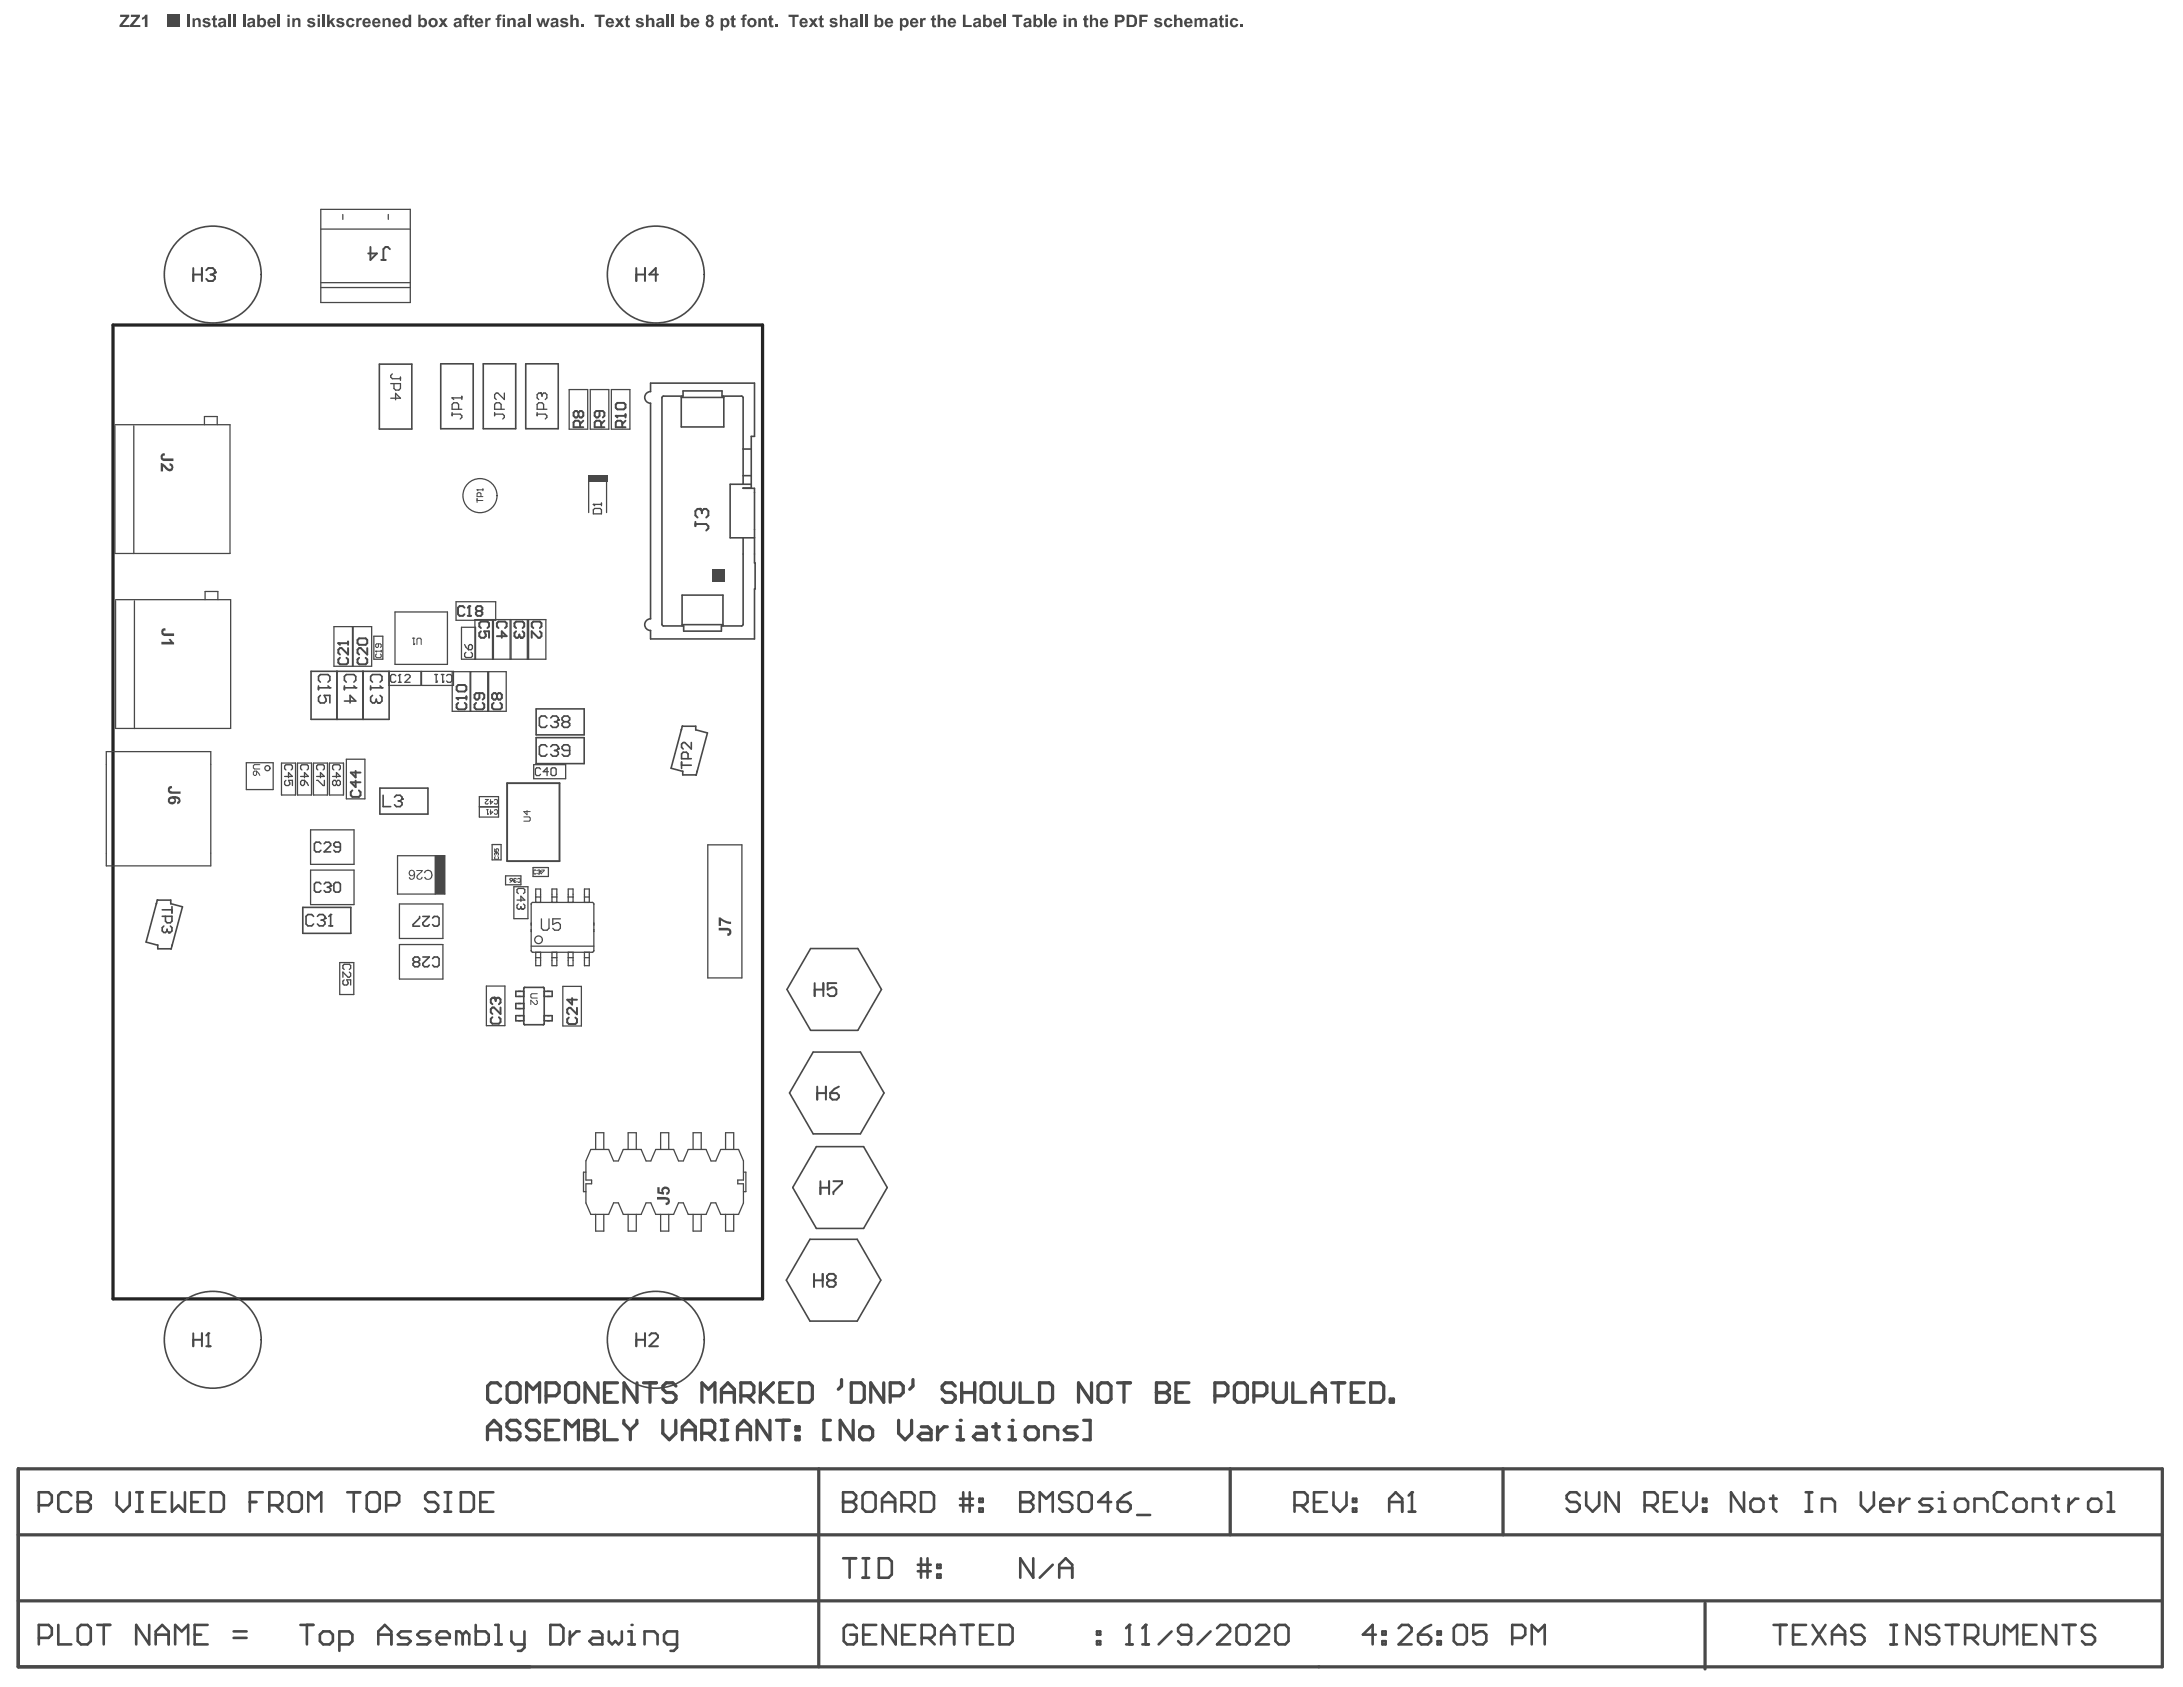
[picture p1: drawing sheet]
<svg xmlns="http://www.w3.org/2000/svg" width="279mm" height="216mm" viewBox="0 0 279 216" stroke-linecap="round" stroke-linejoin="round" font-family="sans-serif">
<path d="M14.5 41.6h83.1v124.6h-83.1z" fill="none" stroke="#242424" stroke-width=".41"/>
<g fill="none" stroke="#484848" stroke-width=".21">
<path d="M48.6 46.6h4.1v8.3h-4.1zM56.4 46.6h4.2v8.3h-4.2zM61.9 46.6h4.1v8.3h-4.1zM67.3 46.6h4.1v8.3h-4.1zM83.3 50.1v-1.1h13.3v6.8h-.4v6.6l-1.1 .1h1.5v9.5h.1l-.1 9.8h-13.3v-1.1M83.3 51.6v27.6M84.7 50.9v29M84.9 50.7h2.5v-.7h5v.7h2.5M87.2 50.9h5.4v3.7h-5.4zM87.3 50.7v.2M92.6 50.7v.2M95.1 50.9v11.1"/>
<path d="M95.1 57.5h1.1M87.3 79.9h5.2M91.4 73.2h1v1h-1zM91.4 73.2h1.1v1.1h-1.1zM95.1 68.8v11.1M95.1 60.9h1.1M96.2 62h-2.7v6.8h3.1M39.8 85.9h10v6.2h-10zM43.1 85.9v6.2M46.4 85.9v6.2M46.5 85.9v6.2M68.6 90.7h6.2v3.3h-6.2z"/>
<path d="M68.6 94.4h6.2v3.3h-6.2zM84.9 80.1h2.6v.7h4.8v-.7h2.6M87.2 93.3v.1M87.3 80.1v-3.9h5.2v3.9M87.3 92.9l-1.4 5.4 1.5 .4M87.3 92.9h.1M87.3 92.9h1.7v.5M89 93.4l1.5 .4-1.4 5.4h-1.7v-.5M89.2 98.7v.1M20 115.6v.1M20.1 115.2l-1.4 5.4 1.5 .4M20.1 115.2h1.8v.5"/>
<path d="M20.1 115.2h.1M21.9 115.7l1.5 .4-1.5 5.3M38.8 116.1h6.1v3.3h-6.1zM48.6 100.9h6.2v3.3h-6.2zM20.2 120.9v.5h1.7M21.9 121.4h.1M22 120.9v.1M67 130h-1v.6h1M67 126.5v4.5M67 126.9h-1v.6h1M67 128.4h-1v.7h1M67.2 131.1h2.3"/>
<path d="M67.2 126.4h2.3M69.7 130h1v.6h-1M69.7 126.9h1v.6h-1M69.7 126.5v4.5M103.7 121.4h6.1l3 5.2-3 5.3h-6.1l-3-5.3zM104.1 134.6h6l3 5.3-3 5.2h-6l-3-5.2zM103.7 158.6h6l3 5.2-3 5.3h-6l-3.1-5.3zM104.5 146.7h6l3.1 5.3-3.1 5.2h-6l-3-5.2z"/>
</g>
<g fill="none" stroke="#484848" stroke-width=".16">
<path d="M41.1 26.8h11.4v11.9h-11.4zM41.1 36.2h11.4M41.1 36.8h11.4M41.1 29.3h11.4M43.9 27.5v.6M49.7 27.5v.6M14.7 54.4h14.7v16.4h-14.7v-16.3M17.1 54.5v16.3M26.2 54.4v-1.1h1.6v1.1M72.8 49.9h2.4v5h-2.4zM75.5 49.9h2.4v5h-2.4zM78.2 49.9h2.4v5h-2.4z"/>
<path d="M14.8 76.7h14.7v16.5h-14.7v-16.3M17.2 76.9v16.3M26.2 76.7v-1h1.7v1M50.6 78.3h6.7v6.7h-6.7zM58.4 77h5v2.4h-5zM63 79.3v5.1M63.2 79.3v5.1M65.3 79.3v5.1M65.4 79.3v5.1M67.5 79.3v5.1M67.7 79.3v5.1M75.3 61.5v4.1"/>
<path d="M77.6 61.5v4.1M13.6 96.2h13.4v14.6h-13.4zM31.5 97.6h3.5v3.5h-3.5zM36 97.7h1.8v4h-1.8zM38.1 97.7h1.8v4h-1.8zM40.1 97.7h1.8v4h-1.8zM42.2 97.7h1.8v4h-1.8zM42.7 80.2h2.4v5.1h-2.4zM44.3 97.2h2.4v5h-2.4zM45.2 80.2h2.4v5.1h-2.4zM47.8 81.4h1.2v3h-1.2zM49.8 85.9h4.1v1.8h-4.1z"/>
<path d="M54 85.9h4v1.8h-4zM57.9 86h6.9v5h-6.9zM60.2 86v5M60.3 86v5M60.8 84.4v-5.1h9.1v5.1h-10.8v-4.1h1.8v4.1M62.4 86v5M62.5 86v5M68.3 97.9h4.1v1.8h-4.1zM39.7 106.2h5.6v4.4h-5.6zM39.7 111.4h5.6v4.4h-5.6zM50.9 109.5h6v4.9h-6zM51.1 115.7h5.6v4.4h-5.6z"/>
<path d="M55.7 109.5v4.9M61.4 102h2.4v2.6h-2.4zM61.4 103.3h2.4M63 108.1h1.1v1.9h-1.1zM64.7 112.1h2v1.1h-2zM65.8 113.5h1.8v4.1h-1.8zM68 115.7v6M68.2 115.5h7.6M68.2 111h2v1.2h-2zM68.6 115.5v-1.7h.6v1.7M68.6 114.8h.6M70.6 115.5v-1.7h.7v1.7"/>
<path d="M70.6 114.8h.7M72.7 114.8h.6M72.7 115.5v-1.7h.6v1.7M74.8 114.8h.6M74.8 115.5v-1.7h.6v1.7M76 115.7v6M43.5 123.2h1.8v4.1h-1.8zM51.1 120.9h5.6v4.4h-5.6zM62.3 126.2h2.3v5.1h-2.3zM68 121.1h8M68.2 121.9h7.6M68.6 121.9v1.7h.6v-1.7"/>
<path d="M68.6 122.6h.6M70.6 122.6h.7M70.6 121.9v1.7h.7v-1.7M72 126.2h2.4v5.1h-2.4zM72.7 122.6h.6M72.7 121.9v1.7h.6v-1.7M74.8 122.6h.6M74.8 121.9v1.7h.6v-1.7M75 150h-.3v2.5h.3M76.2 155.4v2.2h1.1v-2.2M76.2 147.1v-2.1h1.1v2.1M78.5 148.6l-.6-1.5h-2.3l-.6 1.5v2.4h.7v.5h-.7v2.5l.6 1.4h2.3l.6-1.4"/>
<path d="M78.5 153.9h.6M78.5 148.6h.6M79.1 154l.7 1.4h2.3l.6-1.4M79.1 148.6l.7-1.5h2.3l.6 1.5M80.4 155.4v2.2h1v-2.2M80.4 147.1v-2.1h1v2.1M82.7 153.9h.6M82.7 148.6h.6M83.3 154l.6 1.4h2.3l.6-1.4M83.3 148.6l.6-1.5h2.3l.6 1.5M84.6 155.4v2.2h1v-2.2M84.6 147.1v-2.1h1v2.1"/>
<path d="M86.8 153.9h.7M86.8 148.6h.7M87.5 154l.6 1.4h2.3l.6-1.4M87.5 148.6l.6-1.5h2.3l.6 1.5M88.7 155.4v2.2h1v-2.2M88.7 147.1v-2.1h1v2.1M91 153.9h.6M91 148.6h.6M91.6 148.6l.6-1.5h2.3l.7 1.5v2.4h-.8v.5h.8v2.5l-.7 1.4h-2.3l-.6-1.4M92.9 155.4v2.2h1v-2.2M92.9 147.1v-2.1h1v2.1M95.2 150h.3v2.5h-.3"/>
</g>
<path d="M2.3 188h274.5v25.3h-274.5zM2.3 196.4h274.5M104.8 188v25.3M157.5 188v8.4M192.4 188v8.4M2.3 204.9h274.4M218.2 205.2v8.4" fill="none" stroke="#484848" stroke-width=".41"/>
<path d="M64.9 100.2h6.7v10h-6.7z" fill="none" stroke="#484848" stroke-width=".24"/>
<path d="M90.6 108.1h4.4v17.1h-4.4z" fill="none" stroke="#484848" stroke-width=".17"/>
<g fill="#484848">
<path d="M55.7 109.5h1.2v4.9h-1.2z" fill-rule="evenodd"/>
<path d="M21.3 1.8h1.7v1.7h-1.7z" fill-rule="evenodd"/>
<path d="M75.3 60.9h2.4v.8h-2.4z" fill-rule="evenodd"/>
<path d="M91.1 72.9h1.6v1.6h-1.6z" fill-rule="evenodd"/>
</g>
<g fill="none" stroke="#484848" stroke-width=".33">
<path d="M223.2 191v2.5l-1.6-2.5v2.5M224 192.2l.5-.4h.8l.4 .4v.9l-.4 .4h-.8l-.5-.4zM226.5 191.8h.9M227 191.4v1.7l.4 .4M231.1 193.5h.8M231.1 191h.8M231.5 191v2.5M233.2 193.5v-1.7h1.2l.4 .4v1.3M238.2 191v1.6l.8 .9 .8-.9v-1.6M240.7 192.6h1.6v-.4l-.4-.4h-.8l-.4 .4v.9l.4 .4h.8M243.2 191.8v1.7M244.4 191.8h-.4l-.8 .8"/>
<path d="M247.3 191.8h-1.2l-.4 .4 .4 .4h.8l.4 .5-.4 .4h-1.2M248.1 193.5h.9M248.1 191.8h.5v1.7"/>
</g>
<circle cx="248.6" cy="191" r=".17" fill="#484848"/>
<path d="M250.6 191.8h.9l.4 .4v.9l-.4 .4h-.9l-.4-.4v-.9zM252.7 193.5v-1.7h1.3l.4 .4v1.3M256.9 191.4l-.4-.4h-.9l-.4 .4v1.7l.4 .4h.9l.4-.4M257.7 192.2l.4-.4h.9l.4 .4v.9l-.4 .4h-.9l-.4-.4zM260.2 193.5v-1.7h1.2l.5 .4v1.3M262.7 191.8h.8M263.1 191.4v1.7l.4 .4M264.8 191.8v1.7M266 191.8h-.4l-.8 .8M267.3 192.2l.4-.4h.8l.4 .4v.9l-.4 .4h-.8l-.4-.4zM269.8 193.5h.8M269.8 191h.4v2.5" fill="none" stroke="#484848" stroke-width=".33"/>
<g fill="none" stroke="#484848" stroke-width=".17">
<path d="M50 49.1h1.3v.6l-.3 .2h-.4l-.2-.2v-.6M50 51h1.3l-.7-.7v.9M50.2 47.8l-.2 .3v.2l.2 .2h1.1M51.3 48.3v.4M63.3 52.8v.4M63.3 53h1l.3 .2v.2l-.3 .2M64.1 52.4v-.6l-.2-.3h-.4l-.2 .3v.6h1.3M64.6 50.3v.8l-.9-.8h-.2l-.2 .2v.4l.2 .2M36.4 99.4h1l-.5-.5v.6M36.6 98.5l-.2-.1v-.4l.2-.1h.7l.1 .1v.4l-.1 .1M36.6 99.9l-.2 .1v.4l.2 .1h.3l.2-.1-.2-.5h.5v.6M40.5 99.4h1l-.5-.5v.6"/>
<path d="M40.5 99.9h.2l.7 .6h.1v-.6M40.7 98.5l-.2-.1v-.4l.2-.1h.7l.1 .1v.4l-.1 .1M59.5 82.5l.1 .3 .4 .4M59.6 83.5l-.1 .2v.3l.1 .2h.7l.2-.2v-.3l-.2-.2M60.1 82.5h.2l.2 .2v.3l-.2 .2h-.3v-.5zM44.1 124.1l-.2-.2v-.3l.2-.2h.6l.2 .2v.3l-.2 .2M44.1 125.4l-.2 .2v.3l.2 .2h.3l.1-.2-.1-.5h.5v.7M44.7 124.4l.2 .2v.3l-.2 .2h-.2l-.6-.7v.7"/>
</g>
<g fill="none" stroke="#484848" stroke-width=".13">
<path d="M61.1 62.7h.1M61.1 63.8v.5M61.1 64.1h.7M61.1 62.7l.1 .1M61.1 62.7h.7M61.6 63.6v-.4l-.2-.1h-.2l-.1 .1v.4h.7M61.8 62.6v.2M63.3 108.6v.4h.3l-.1-.2 .1-.2 .2 .1-.1 .3M63.4 109.6l-.1 .1 .1 .3h.3l.1-.1-.1-.3M63.5 109.1h.1M63.5 109.1l-.2 .1 .1 .3M63.5 109.1l.1 .1"/>
<path d="M63.6 109.2v-.1l.2 .1-.1 .3M63.6 109.2v.1M67 104.5h.7l.2 .2v.3l-.2 .1h-.7M67.5 103.7v.6l-.5-.4h.9"/>
</g>
<path d="M20.8 117.3h1.2v.6l-.2 .2h-.4l-.2-.2v-.6M20.8 116.4h1.2M21 118.5l-.2 .2v.4l.2 .2h.2l.2-.2M21.4 119.1l.2 .2M21.4 118.9v.2M21.6 119.3h.1M21.8 118.5l.2 .2v.4l-.2 .2h-.2M22 116v.9" fill="none" stroke="#484848" stroke-width=".21"/>
<g fill="none" stroke="#484848" stroke-width=".25">
<path d="M74 52.8l-.2-.2h-.2l-.2 .2v.4l.2 .2h.2l.2-.2M74 52.8l.2-.2h.2l.3 .2v.4l-.3 .2h-.2l-.2-.2M74 52.8v.4M74.2 54.7v-.6l-.2-.3h-.4l-.2 .3v.6h1.3M74.7 53.8l-.5 .5M76.7 52.6v.6l-.2 .2h-.2l-.2-.2v-.4l.2-.2h.8l.3 .2v.4l-.3 .2M76.9 54.7v-.6l-.2-.3h-.4l-.2 .3v.6h1.3M77.4 53.8l-.5 .5M43.3 82.3h.1M43.3 82.3h1.3M43.3 82.3l.2 .2M43.5 84.2l-.2 .2v.4l.2 .2h.8l.3-.2v-.4l-.3-.2"/>
<path d="M44.6 82.9v.9l-.9-.9h-.2l-.2 .2v.5l.2 .2M44.6 82.1v.4M63.2 90l-.2 .2v.4l.2 .2h.8l.2-.2v-.4l-.2-.2M63.6 81.4h1.2l-.6-.6v.8M63.6 88.9v.4M63.6 88.9l.2-.2h.2l.2 .2v.4l-.2 .2h-.2l-.2-.2M63.6 88.9l-.2-.2h-.2l-.2 .2v.4l.2 .2h.2l.2-.2M63.8 80.4l-.2-.2v-.4l.2-.3h.8l.2 .3v.4l-.2 .2M63 130.2l-.2 .2v.4l.2 .2h.9l.2-.2v-.4l-.2-.2M63.2 127.7h.1M63.2 127.7h-.2l-.2 .2v.4l.2 .2M63.2 127.7l.2 .2"/>
<path d="M63.4 127.9l.2-.2h.3l.2 .2v.4l-.2 .2M63.4 127.9v.2M64.1 128.9v.9l-.9-.9h-.2l-.2 .2v.5l.2 .2M72.8 130.2l-.2 .2v.4l.2 .3h.8l.2-.3v-.4l-.2-.2M73.2 127.7v.9l-.6-.7h1.2M73.8 129v.8l-.8-.8h-.2l-.2 .2v.4l.2 .2"/>
</g>
<g fill="#484848">
<path d="M20.7 58.1l.4-.1v.3a.21 .21 0 0 0-.3 .2 .22 .22 0 0 0 .4 .2h1v.3h-1a.53 .53 0 0 1-.6-.3 .53 .53 0 0 1 .1-.6z"/>
<path d="M20.6 59.3h.3l.3 .3a.72 .72 0 0 0 .7 .4v-.2l-.2-.2v-.3a.53 .53 0 0 1 .4 .8 .53 .53 0 0 1-.9-.1l-.3-.3v.6h-.3z"/>
</g>
<g fill="none" stroke="#484848" stroke-width=".17">
<path d="M75.9 64.6h.1M75.9 65.2l.2-.1h.7l.2 .1v.6h-1.1zM75.9 64.6h1.1M75.9 64.6l.2 .1M77 64.4v.3M38.5 99.4h1l-.5-.5v.6M38.6 98.5l-.1-.1v-.4l.1-.1h.7l.2 .1v.4l-.2 .1M39 99.9l.3 .3 .2 .3M42.6 99.4h1l-.5-.5v.6M42.7 98.5l-.1-.1v-.4l.1-.1h.7l.2 .1v.4l-.2 .1M69.2 98.4l-.2-.1h-.3l-.2 .1v.7l.2 .2h.3l.2-.2M70.2 98.8h-.7l.5-.5v1"/>
<path d="M70.5 98.4l.2-.1h.3l.2 .1v.7l-.2 .2h-.3l-.2-.2zM38.5 100l.1-.1h.4v.5l-.2 .1h-.2l-.1-.1zM43.1 100l-.2-.1h-.2l-.1 .1v.4l.1 .1h.2l.2-.1M43.1 100l.1-.1h.2l.2 .1v.4l-.2 .1h-.2l-.1-.1M43.1 100v.4M66.2 115.2h1l-.5-.5v.7M66.3 114.4l-.1-.2v-.3l.1-.2h.7l.2 .2v.3l-.2 .2M66.3 115.7l-.1 .2v.3l.1 .2h.2l.2-.2M66.7 116v.2M66.7 116.2l.1 .2M66.8 116.4h.1M67 115.7l.2 .2v.3l-.2 .2h-.2"/>
</g>
<g fill="none" stroke="#484848" stroke-width=".13">
<path d="M32.6 98.7h.2v.4l-.1 .1-.3-.1v-.3zM32.8 98.7l.5 .5M33.3 97.9h-.7l-.2 .1v.3l.2 .1h.7M62.1 102.3h.4l-.4 .4 .1 .2 .3-.1M62.3 103.6h.2M62.4 104.2h.1M62.4 103.6v.6M62.5 104.1l-.1 .1M62.8 102.3v.6l.3-.3h-.4M62.8 103.6v.6l.3-.3h-.4M63.3 102.4l.1-.1 .3 .1v.4l-.1 .1-.3-.1M63.3 103.7l.1-.1 .3 .1v.4l-.1 .1-.3-.1"/>
<path d="M65.3 112.5l.2-.1 .1 .3h-.3zM65.6 112.7l-.3 .2M65.8 112.8h.1M65.8 112.8v.1l.3-.1M65.8 112.7v.1M65.8 112.7h.1M66.1 112.5l-.3-.1v.1v.2M66.3 112.5v-.1l.3 .1v.3l-.1 .1-.2-.1M68.6 111.4v-.1l-.3 .1v.4h.1h.2M68.8 111.4l.3-.1v.2M69 111.6h.1M69.1 111.6v.1v.1h-.3"/>
<path d="M69.1 111.5h.1M69.1 111.5v.1M69.3 111.3h.3l-.3 .5"/>
</g>
<path d="M177.8 193.5v-1.7l.8-.8 .9 .8v1.7M177.8 192.2h1.7M180.3 193.5h.8M180.7 191v2.5" fill="none" stroke="#484848" stroke-width=".33"/>
<circle cx="180.7" cy="191" r=".17" fill="#484848"/>
<path d="M180.7 191l-.4 .4" fill="none" stroke="#484848" stroke-width=".33"/>
<g fill="#484848">
<path d="M21.6 100.7l.4-.1v.3a.22 .22 0 0 0-.3 .2 .22 .22 0 0 0 .3 .2h1.1v.3h-1a.54 .54 0 0 1-.6-.3 .54 .54 0 0 1 .1-.6z"/>
<path d="M20.7 80.6l.1-.2h.4v.3a.21 .21 0 0 0-.3 .2 .21 .21 0 0 0 .3 .2h1.1v.3h-1.1a.53 .53 0 0 1-.5-.2 .53 .53 0 0 1 0-.6z"/>
<path d="M20.7 82.1h1.1l-.2-.3h.3l.2 .3 .2 .1v.3h-1.6z"/>
<path d="M21.6 102l.5-.1h.4a.53 .53 0 0 1 .6 .4 .53 .53 0 0 1-.4 .6v-.3a.23 .23 0 0 0 .1-.3 .23 .23 0 0 0-.3-.1h-.1a.49 .49 0 0 1-.3 .7 .49 .49 0 0 1-.6-.4zM21.8 102.3a.27 .27 0 0 0 .1 .4 .27 .27 0 0 0 .4-.2 .29 .29 0 0 0-.2-.3 .29 .29 0 0 0-.3 .1z"/>
</g>
<path d="M48.1 83.3h.1M48.1 83.3h.7M48.1 83.3l.1 .2M48.2 83.7l-.1 .1v.2l.1 .2h.5l.1-.2v-.2l-.1-.1M48.4 82.4v.4l-.1 .1-.2-.1v-.3l.1-.1h.5l.1 .1v.3l-.1 .1M48.8 83.2v.3M68.6 128l.2 .1v.3l-.2 .2h-.1l-.6-.6v.6M68.8 127.2h-.7l-.2 .1v.3l.2 .1h.7" fill="none" stroke="#484848" stroke-width=".13"/>
<g fill="none" stroke="#484848" stroke-width=".21">
<path d="M44.1 88h1.4M44.1 87.8v.5M44.1 89.7h1.4l-.7-.7v1M44.3 87.3l-.2-.2v-.5l.2-.3h1l.2 .3v.5l-.2 .2M45.3 87.8l.2 .2M45.5 88h.1M47.4 87.8v.5M47.4 88h1.5M47.7 87.3l-.3-.2v-.5l.3-.3h.9l.3 .3v.5l-.3 .2M47.7 89l-.3 .2v.5l.3 .3h.2l.3-.3M48.2 89.7l.2 .3M48.2 89.5v.2"/>
<path d="M48.4 90h.1M48.6 89l.3 .2v.5l-.3 .3h-.2M48.6 87.8l.3 .2M48.9 88h.1"/>
</g>
<g fill="none" stroke="#484848" stroke-width=".25">
<path d="M45.5 99.9v.8l-.6-.6h1.2M45.5 98.7v.8l-.6-.6h1.2M45.8 81.9l.2-.2h.8l.2 .2v.4l-.2 .2h-.8l-.2-.2zM46 84.2l-.2 .2v.4l.2 .2h.8l.2-.2v-.4l-.2-.2M47 82.9v.9l-.8-.9h-.2l-.2 .2v.5l.2 .2M58.4 89.3h.1M58.4 87.9l.2-.2h.9l.2 .2v.4l-.2 .2h-.9l-.2-.2zM58.4 89.3h1.3M58.4 89.3l.2 .2M58.6 90l-.2 .2v.4l.2 .2h.9l.2-.2v-.4l-.2-.2M59.7 89.1v.4M60.9 90l-.2 .2v.4l.2 .2h.9l.2-.2v-.4l-.2-.2"/>
<path d="M61.4 88.7v.6l-.3 .2h-.2l-.2-.2v-.4l.2-.2h.9l.2 .2v.4l-.2 .2M61.6 80.4l-.3-.2v-.4l.3-.3h.8l.2 .3v.4l-.2 .2M61.6 80.8l-.3 .2v.4l.3 .2h.4l.2-.2v-.2l-.2-.4h.6v.8M68.3 80.4l-.2-.2v-.4l.2-.3h.8l.2 .3v.4l-.2 .2M69.1 80.8l.2 .2v.4l-.2 .2h-.2l-.8-.8v.8M45.1 101.2l-.2 .2v.4l.2 .2h.8l.2-.2v-.4l-.2-.2"/>
</g>
<g fill="none" stroke="#484848" stroke-width=".17">
<path d="M57.9 50.9h.1M57.9 52.8v.4M57.9 53h1l.2 .2v.2l-.2 .2M57.9 50.9l.2 .2M57.9 50.9h1.2M58.7 52.4v-.6l-.2-.3h-.4l-.2 .3v.6h1.2M59.1 50.7v.4M68.7 53h1.1l.2 .2v.2l-.2 .2M68.7 52.8v.4M69.2 50.3h.1M69.2 50.3h-.2l-.3 .2v.4l.3 .2M69.2 50.3l.2 .2"/>
<path d="M69.4 50.5l.2-.2h.2l.2 .2v.4l-.2 .2M69.4 50.5v.2M69.6 52.4v-.6l-.2-.3h-.4l-.3 .3v.6h1.3"/>
</g>
<g fill="#484848">
<path d="M84.1 153.2h1a.52 .52 0 0 1 .7 .5 .52 .52 0 0 1-.6 .5v-.3a.23 .23 0 0 0 .3-.2 .23 .23 0 0 0-.4-.2h-1z"/>
<path d="M84.1 151.9h.3v.6l.3 .1a.54 .54 0 0 1 .3-.7 .54 .54 0 0 1 .7 .4 .54 .54 0 0 1-.4 .6v-.3a.25 .25 0 0 0 .1-.4 .25 .25 0 0 0-.4 0l-.1 .1 .1 .3v.3l-.9-.2z"/>
</g>
<path d="M87.2 97.5v.8M87.2 97.9h1.3M88.1 97.1v-.6l-.2-.2h-.5l-.2 .2v.6h1.3M88.5 95v.9l-.9-.9h-.2l-.2 .2v.4l.2 .3" fill="none" stroke="#484848" stroke-width=".21"/>
<g fill="none" stroke="#484848" stroke-width=".25">
<path d="M24.7 34.3v1.7M24.7 35.1h1.1M25.8 34.3v1.7M26.4 34.6l.3-.3h.5l.3 .3v.3M27 35.1h.2M27.2 35.1l.3 .3v.3l-.3 .3h-.5l-.3-.3M27.5 34.9h.1M27.5 34.9l-.3 .2M89 66.8v.5M89 67.1h1.4l.3 .2v.3l-.3 .3M89.6 65.1h.1M89.6 65.1h-.3l-.3 .3v.6l.3 .2"/>
<path d="M89.6 65.1l.2 .3M89.8 65.4l.3-.3h.3l.3 .3v.6l-.3 .2M89.8 65.4v.3M24.7 170.6v1.7M24.7 171.5h1.1M25.8 170.6v1.7M26.4 172.3h.6M26.7 170.6h.1M26.7 170.6v1.7M26.7 170.6l-.3 .3"/>
</g>
<g fill="#484848">
<path d="M15.4 1.9h1.1v.2l-.8 1.1h.9v.3h-1.3v-.3l.8-1h-.7z"/>
<path d="M16.8 1.9h1.1v.2l-.9 1.1h1v.3h-1.4v-.3l.9-1h-.7z"/>
<path d="M18.2 2.3l.3-.2 .1-.2h.3v1.6h-.4v-1.2l-.3 .2z"/>
</g>
<g fill="none" stroke="#484848" stroke-width=".25">
<path d="M81.4 34.3v1.7M81.4 35.1h1.1M82.5 34.3v1.7M84.2 35.1h-1.1l.8-.8v1.7M59.5 77.8l-.3-.2h-.4l-.2 .2v.8l.2 .2h.4l.3-.2M59.9 78.8h.4M60.1 77.6h.1M60.1 77.6v1.2M60.1 77.6l-.2 .2M61.1 78.2l-.2-.2v-.2l.2-.2h.4l.2 .2v.2l-.2 .2M61.1 78.2l-.2 .2v.2l.2 .2h.4l.2-.2v-.2l-.2-.2M61.1 78.2h.4"/>
<path d="M81.4 170.6v1.7M81.4 171.5h1.1M82.5 170.6v1.7M83.1 170.9l.3-.3h.5l.3 .3v.3l-1.1 1.1h1.1"/>
</g>
<g fill="none" stroke="#484848" stroke-width=".17">
<path d="M50.7 86.5l-.2-.2h-.3l-.2 .2v.7l.2 .1h.3l.2-.1M51 87.3h.3M51.2 86.3h.1M51.2 86.3v1M51.2 86.3l-.2 .2M51.8 86.5l.2-.2h.3l.2 .2v.2l-.7 .6h.7M55.7 86.3h.3M55.8 87.3h.1M55.8 86.3v1M56 87.2l-.2 .1M56.5 86.3h.3M56.7 87.3h.1"/>
<path d="M56.7 86.3v1M56.8 87.2l-.1 .1M57.2 86.5l.1-.2h.4l.1 .2v.7l-.1 .1h-.4l-.1-.1M69.3 117.6v1.2l.2 .2h.5l.3-.2v-1.2M71.7 117.6h-.9v.7l.4-.2h.3l.2 .2v.5l-.2 .2h-.5l-.2-.2"/>
</g>
<g fill="none" stroke="#484848" stroke-width=".33">
<path d="M107.9 191v2.5h1.3l.4-.4v-.5l-.4-.4h-1.3M5 209.6h1.2l.4-.4v-.8l-.4-.4h-1.2v2.4M7.5 208v2.4h1.6M10 208.4l.4-.4h.8l.4 .4v1.6l-.4 .4h-.8l-.4-.4zM12.4 208h1.7M13.3 208v2.4M19.1 208v2.4l-1.7-2.4v2.4M19.9 210.4v-1.6l.9-.8 .8 .8v1.6M19.9 209.2h1.7M22.4 210.4v-2.4l.9 .8 .8-.8v2.4M24.9 209.2h.8M26.6 208h-1.7v2.4h1.7"/>
<path d="M29.9 209.6h1.7M29.9 208.8h1.7M109.7 208.4l-.5-.4h-.8l-.4 .4v1.6l.4 .4h.8l.5-.4v-.8h-.9M110.5 209.2h.8M112.1 208h-1.6v2.4h1.6M114.6 208v2.4l-1.6-2.4v2.4M115.5 209.2h.8M117.1 208h-1.6v2.4h1.6M118 209.6h1.2l.4-.4v-.8l-.4-.4h-1.2v2.4M118.8 209.6l.8 .8M120.5 209.2h1.6M120.5 210.4v-1.6l.8-.8 .8 .8v1.6"/>
<path d="M123 208h1.6M123.8 208v2.4M125.4 209.2h.9M127.1 208h-1.7v2.4h1.7M127.9 208h1.3l.4 .4v1.6l-.4 .4h-1.3zM140.4 210h.4v.4h-.4zM140.4 208.8h.4v.4h-.4z"/>
</g>
<g fill="none" stroke="#484848" stroke-width=".21">
<path d="M70 91.9l-.2-.3h-.5l-.3 .3v.9l.3 .3h.5l.2-.3M70.5 91.9l.2-.3h.5l.3 .3v.2M71 92.4h.2M71.2 92.4l.3 .2v.2l-.3 .3h-.5l-.2-.3M71.5 92.1h.1M71.5 92.1l-.3 .3M72.2 92.4l-.3-.3v-.2l.3-.3h.5l.2 .3v.2l-.2 .3M72.2 92.4l-.3 .2v.2l.3 .3h.5l.2-.3v-.2l-.2-.2M72.2 92.4h.5M49 101.8v1.4h1M50.5 102l.2-.2h.5l.3 .2v.3M51 102.5h.2"/>
<path d="M51.2 102.5l.3 .2v.3l-.3 .2h-.5l-.2-.2M51.5 102.3h.1M51.5 102.3l-.3 .2"/>
</g>
<circle cx="107.9" cy="192.2" r=".17" fill="#484848"/>
<g fill="none" stroke="#484848" stroke-width=".33">
<path d="M107.9 191h1.3l.4 .4v.4l-.4 .4h-1.3M110.4 191.4l.4-.4h.8l.5 .4v1.7l-.5 .4h-.8l-.4-.4zM112.9 192.2h1.7M112.9 193.5v-1.7l.8-.8 .9 .8v1.7M115.4 192.6h1.2l.4-.4v-.8l-.4-.4h-1.2v2.5M116.2 192.6l.8 .9M117.9 191h1.2l.4 .4v1.7l-.4 .4h-1.2zM122.9 192.6h1.6M122.9 191.8h1.6M123.3 191v2.5M124.1 191v2.5M125.4 191.8h.4v.4h-.4z"/>
<path d="M125.4 193.1h.4v.4h-.4zM130.6 191v2.5h1.2l.4-.4v-.5l-.4-.4h-1.2"/>
</g>
<circle cx="130.6" cy="192.2" r=".17" fill="#484848"/>
<path d="M130.6 191h1.2l.4 .4v.4l-.4 .4h-1.2M133.1 193.5v-2.5l.8 .8 .8-.8v2.5M137.2 191.4l-.4-.4h-.8l-.4 .4v.4l.4 .4h.8l.4 .4v.5l-.4 .4h-.8l-.4-.4M138.1 191.4l.4-.4h.8l.4 .4v1.7l-.4 .4h-.8l-.4-.4zM142.2 192.2h-1.6l1.2-1.2v2.5M143 192.2h1.3l.4 .4v.5l-.4 .4h-.8l-.5-.4zM144.7 191l-.8 .4-.9 .8M145.5 193.9h1.7" fill="none" stroke="#484848" stroke-width=".33"/>
<path d="M106.3 181.8h-.8v2.5h.8M109.2 181.8v2.5l-1.7-2.5v2.5M110 183l.4-.4h.9l.4 .4v.8l-.4 .5h-.9l-.4-.5zM115 181.8v1.6l.8 .9 .9-.9v-1.6M117.9 182.6h.9l.4 .4v1.3h-1.3l-.4-.5 .4-.4h1.3M120 182.6v1.7M121.2 182.6h-.4l-.8 .8M122.5 184.3h.8M122.5 182.6h.4v1.7" fill="none" stroke="#484848" stroke-width=".41"/>
<circle cx="122.9" cy="181.8" r=".21" fill="#484848"/>
<path d="M125 182.6h.8l.4 .4v1.3h-1.2l-.4-.5 .4-.4h1.2M127.1 182.6h.8M127.5 182.2v1.6l.4 .5M129.1 182.6h.5v1.7M129.1 184.3h.9" fill="none" stroke="#484848" stroke-width=".41"/>
<circle cx="129.6" cy="181.8" r=".21" fill="#484848"/>
<path d="M131.2 183l.4-.4h.9l.4 .4v.8l-.4 .5h-.9l-.4-.5zM133.7 184.3v-1.7h1.3l.4 .4v1.3M137.9 182.6h-1.3l-.4 .4 .4 .4h.9l.4 .4-.4 .5h-1.3M138.7 181.8h.8v2.5h-.8" fill="none" stroke="#484848" stroke-width=".41"/>
<g fill="none" stroke="#484848" stroke-width=".25">
<path d="M78.8 53.2h.1M78.8 51.8l.2-.2h.8l.3 .2v.4l-.3 .2h-.8l-.2-.2zM78.8 53.2l.2 .2M78.8 53.2h1.3M79.6 54.7v-.6l-.2-.3h-.4l-.2 .3v.6h1.3M80.1 53.8l-.5 .5M80.1 53v.4M66.1 80.4l-.3-.2v-.4l.3-.3h.8l.2 .3v.4l-.2 .2M66.1 80.8l-.3 .2v.4l.3 .2h.2l.2-.2M66.5 81.4l.2 .2M66.5 81.2v.2M66.7 81.6h.1"/>
<path d="M66.9 80.8l.2 .2v.4l-.2 .2h-.2M104.3 125.8v1.7M104.3 126.6h1.1M104.6 139.1v1.6M104.6 139.9h1.1M105.4 125.8v1.7M105.7 139.1v1.6M106.3 139.9h.8l.3 .3v.3l-.3 .2h-.6l-.2-.2zM107 125.8h-1.1v.8l.6-.2h.3l.2 .2v.6l-.2 .3h-.6l-.3-.3M107.4 139.1l-.6 .2-.5 .6M105 151.2v1.6M105 152h1.1"/>
<path d="M106.1 151.2v1.6M106.7 151.2h1.1v.2l-1.1 1.2v.2M104.2 163v1.7M104.2 163.9h1.1M105.3 163v1.7M106.1 163.9h.6M106.1 163.9l-.2-.3v-.3l.2-.3h.6l.3 .3v.3l-.3 .3M106.1 163.9l-.2 .2v.3l.2 .3h.6l.3-.3v-.3l-.3-.2"/>
</g>
<g fill="none" stroke="#484848" stroke-width=".33">
<path d="M107.9 199.4h1.7M108.7 199.4v2.5M110.4 199.4h.8M110.8 199.4v2.5M112.5 199.4h1.2l.4 .4v1.7l-.4 .4h-1.2zM117.9 199.4v2.5M118.7 199.4v2.5M132.2 199.4v2.5l-1.6-2.5v2.5M165.7 192.6h1.2l.4-.4v-.8l-.4-.4h-1.2v2.5M166.5 192.6l.8 .9M168.2 192.2h.8M169.8 191h-1.6v2.5h1.6"/>
<path d="M170.7 191v1.6l.8 .9 .8-.9v-1.6M173.2 193.1h.4v.4h-.4zM173.2 191.8h.4v.4h-.4zM110.4 201.9h.8M117.5 200.3h1.6M117.5 201.1h1.6M120 201.5h.4v.4h-.4zM120 200.3h.4v.4h-.4zM134.7 200.3l-1.6 1.6M135.6 200.7h1.6M135.6 201.9v-1.6l.8-.9 .8 .9v1.6M176.1 209.2h-1.7l1.3-1.2v2.4"/>
<path d="M176.9 208.8h.4v.4h-.4zM176.9 210h.4v.4h-.4zM179 208.4l.4-.4h.9l.4 .4v.4l-1.7 1.6h1.7M181.5 209.2h1.2l.5 .4v.4l-.5 .4h-.8l-.4-.4zM183.2 208l-.9 .4-.8 .8M184 208.8h.4v.4h-.4zM184 210h.4v.4h-.4zM186.1 208.4l.4-.4h.8l.4 .4v1.6l-.4 .4h-.8l-.4-.4zM190.2 208h-1.6v1.2l.8-.4h.4l.4 .4v.8l-.4 .4h-.8l-.4-.4M193.6 209.6h1.2l.4-.4v-.8l-.4-.4h-1.2v2.4M196 210.4v-2.4l.9 .8 .8-.8v2.4"/>
</g>
<g fill="none" stroke="#484848" stroke-width=".21">
<path d="M40.8 87.8v.5M40.8 88h1.4M41 87.3l-.2-.2v-.5l.2-.3h1l.2 .3v.5l-.2 .2M41 89l-.2 .2v.5l.2 .3h.5l.2-.3v-.2l-.2-.5h.7v1M42 87.8l.2 .2M42.2 88h.1M70 95.6l-.2-.3h-.5l-.3 .3v.9l.3 .3h.5l.2-.3M70.5 95.6l.2-.3h.5l.3 .3v.2M71 96h.2M71.2 96l.3 .3v.2l-.3 .3h-.5l-.2-.3M71.5 95.8h.1M71.5 95.8l-.3 .2"/>
<path d="M72.9 96h-.7l-.3-.2v-.2l.3-.3h.5l.2 .3v.9l-.2 .3h-.5l-.3-.3"/>
</g>
<g fill="#484848">
<path d="M92 118.7h1a.52 .52 0 0 1 .6 .5 .52 .52 0 0 1-.5 .6v-.3a.2 .2 0 0 0 .2-.3 .2 .2 0 0 0-.3-.1h-1z"/>
<path d="M92 117.4h.2l.5 .4 .9 .2v.2l-.7-.1-.6-.3v.7h-.3z"/>
<path d="M54.3 111.5h.1a.6 .6 0 0 1 .7-.1 .6 .6 0 0 1 .3 .7 .56 .56 0 0 1-.5 .5 .56 .56 0 0 1-.6-.3l.1-.1a.42 .42 0 0 0 .6 .2 .42 .42 0 0 0 .2-.6 .38 .38 0 0 0-.4-.3 .38 .38 0 0 0-.4 .3l-.2-.1z"/>
<path d="M53.3 111.3h.8v.2l-.2 .2a.62 .62 0 0 0-.4 .7l.3 .1 .2-.3h.1a.41 .41 0 0 1-.4 .4 .41 .41 0 0 1-.4-.3 .41 .41 0 0 1 .3-.5l.3-.3h-.6z"/>
<path d="M52.4 111.5a.46 .46 0 0 1 .6-.1 .46 .46 0 0 1 .1 .6 .43 .43 0 0 1-.2 .5 .43 .43 0 0 1-.6-.2h.2a.29 .29 0 0 0 .3 .1 .29 .29 0 0 0 .2-.3v-.1a.4 .4 0 0 1-.6 0 .4 .4 0 0 1 0-.5zM52.4 111.7a.3 .3 0 0 0 .6 0 .3 .3 0 0 0-.6 0z"/>
</g>
<path d="M41.1 108l-.2-.2h-.5l-.2 .2v.8l.2 .2h.5l.2-.2M41.5 108l.2-.2h.4l.2 .2v.2l-.8 .8h.8M43.6 108.4h-.7l-.2-.2v-.2l.2-.2h.5l.2 .2v.8l-.2 .2h-.5l-.2-.2" fill="none" stroke="#484848" stroke-width=".21"/>
<path d="M52.8 81.7h.3M53 82.5h.1M53 81.7v.8M53.1 82.4l-.1 .1M53.4 82.5v-.7l.1-.1h.3l.1 .1v.7" fill="none" stroke="#484848" stroke-width=".13"/>
<path d="M47.4 31.6v1.7l.8-.9h-1.1M48.8 33.3h.5M49.9 31.9l-.3-.3h-.3l-.2 .3v1.4" fill="none" stroke="#484848" stroke-width=".25"/>
<g fill="#484848">
<path d="M24 1.9h.3v1.6h-.3z"/>
<path d="M24.6 2.3h.3v.2a.43 .43 0 0 1 .5-.2 .43 .43 0 0 1 .3 .5v.7h-.3v-.7a.26 .26 0 0 0-.3-.2 .26 .26 0 0 0-.2 .4v.5h-.3z"/>
<path d="M26 2.5l.3-.2h.3l.3 .1v.2l-.3 .1v-.2h-.2a.11 .11 0 0 0-.2 .1 .11 .11 0 0 0 .2 .1v.1a.4 .4 0 0 1 .5 .1 .4 .4 0 0 1 0 .4l-.3 .2a.57 .57 0 0 1-.7-.3l.3-.1a.23 .23 0 0 0 .2 .2 .23 .23 0 0 0 .2-.2l-.1-.1a.46 .46 0 0 1-.5-.5z"/>
<path d="M27.3 2.1l.3-.2v.4h.2v.3h-.2v.4a.13 .13 0 0 0 0 .2 .13 .13 0 0 0 .2 0v.3a.34 .34 0 0 1-.4 0 .34 .34 0 0 1-.1-.4v-.5h-.2v-.3h.2z"/>
<path d="M29.2 1.9h.3v1.6h-.3z"/>
<path d="M29.8 1.9h.3v1.6h-.3z"/>
<path d="M31.1 1.9h.3v1.6h-.3z"/>
<path d="M35.5 1.9h.4v1.6h-.4z"/>
<path d="M37.4 2.3h.3v.2a.39 .39 0 0 1 .5-.2 .39 .39 0 0 1 .2 .5v.7h-.2v-.6a.23 .23 0 0 0-.2-.4 .23 .23 0 0 0-.3 .3v.7h-.3z"/>
<path d="M39.4 2.4a.63 .63 0 0 1 .9 .2l-.3 .1a.21 .21 0 0 0-.2-.2 .21 .21 0 0 0-.2 .2h.2a.5 .5 0 0 1 .6 .5l-.1 .1a.61 .61 0 0 1-1-.1l.3-.1a.23 .23 0 0 0 .2 .2 .23 .23 0 0 0 .3-.2l-.2-.1a.51 .51 0 0 1-.6-.4z"/>
<path d="M41.3 1.9h.3v1.6h-.3z"/>
<path d="M41.9 1.9h.3v.8l.3-.4h.4l-.4 .5 .4 .7h-.3l-.3-.5-.1 .1v.4h-.3z"/>
<path d="M43.1 2.5a.62 .62 0 0 1 1 .1l-.3 .1-.1-.2h-.2a.11 .11 0 0 0-.1 .1 .11 .11 0 0 0 .1 .1l.1 .1a.4 .4 0 0 1 .4 .1 .4 .4 0 0 1 0 .4l-.2 .2a.57 .57 0 0 1-.8-.3l.3-.1a.23 .23 0 0 0 .2 .2 .23 .23 0 0 0 .3-.2l-.2-.1a.46 .46 0 0 1-.5-.5z"/>
<path d="M44.4 2.5h.1a.51 .51 0 0 1 .8 .2h-.2a.24 .24 0 0 0-.4-.1 .24 .24 0 0 0-.1 .3 .26 .26 0 0 0 .2 .3 .26 .26 0 0 0 .3-.2l.3 .1a.57 .57 0 0 1-.7 .4 .57 .57 0 0 1-.4-.7z"/>
<path d="M45.6 2.3h.3v.2l.2-.2h.2l-.1 .3a.34 .34 0 0 0-.3 .5v.4h-.3z"/>
<path d="M49 2.3h.2v.2a.43 .43 0 0 1 .5-.2 .43 .43 0 0 1 .3 .5v.7h-.3v-.7a.25 .25 0 0 0-.3-.3 .25 .25 0 0 0-.1 .4v.6h-.3z"/>
<path d="M56.2 2.3h.3l.2 .3 .2-.3h.4l-.4 .6 .4 .6h-.4l-.2-.4-.2 .4h-.4l.4-.6z"/>
<path d="M59.4 2l.3-.2 .3 .1v.2h-.1a.15 .15 0 0 0-.2 .1 .15 .15 0 0 0 0 .1h.2v.2h-.2v1h-.3v-1h-.2v-.2h.2z"/>
<path d="M60.1 2.1l.3-.2v.4h.2v.3h-.2v.4a.13 .13 0 0 0 .1 .2 .13 .13 0 0 0 .1 0l.1 .3a.35 .35 0 0 1-.4 0 .35 .35 0 0 1-.2-.4v-.5h-.1v-.3h.1z"/>
<path d="M62.1 2.3h.3v.2l.1-.2h.3l-.1 .3a.32 .32 0 0 0-.3 .2 .32 .32 0 0 0 0 .3v.4h-.3z"/>
<path d="M63.6 2l.3-.2 .3 .1v.2h-.1a.15 .15 0 0 0-.2 .1 .15 .15 0 0 0 0 .1h.2v.2h-.2v1h-.3v-1h-.2v-.2h.2z"/>
<path d="M64.9 2.3h.3v.2a.42 .42 0 0 1 .5-.2 .42 .42 0 0 1 .3 .5v.7h-.3v-.6a.25 .25 0 0 0-.3-.4 .24 .24 0 0 0-.1 .4v.6h-.4z"/>
<path d="M67.5 1.9h.4v1.6h-.4z"/>
<path d="M68.6 2.3h.3l.3 .8 .2-.8h.3l.1 .8 .3-.8h.3l-.4 1.2h-.3l-.2-.7-.2 .7h-.3z"/>
<path d="M71.8 2.4a.63 .63 0 0 1 .9 .2l-.3 .1-.2-.2-.2 .1v.1l.2 .1a.37 .37 0 0 1 .5 .1 .37 .37 0 0 1-.2 .5 .58 .58 0 0 1-.8-.2l.3-.1a.26 .26 0 0 0 .2 .2 .26 .26 0 0 0 .3-.2l-.3-.1a.49 .49 0 0 1-.5-.5z"/>
<path d="M73 1.9h.3v.6a.42 .42 0 0 1 .5-.2 .42 .42 0 0 1 .3 .5v.7h-.4v-.6a.24 .24 0 0 0-.2-.4 .24 .24 0 0 0-.2 .4v.6h-.3z"/>
<path d="M74.4 3.2h.3v.3h-.3z"/>
<path d="M76.1 1.9h1.3v.3h-.5v1.3h-.3v-1.3h-.5z"/>
<path d="M78.7 2.3h.4l.2 .3 .2-.3h.4l-.4 .6 .4 .6h-.4l-.2-.4-.2 .4h-.4l.4-.6z"/>
<path d="M80.1 2.1l.3-.2v.4h.2v.3h-.2v.6h.2v.3a.36 .36 0 0 1-.4-.1 .36 .36 0 0 1-.1-.3v-.5h-.1z"/>
<path d="M81.4 2.5a.62 .62 0 0 1 1 .1l-.3 .1-.1-.2h-.2a.11 .11 0 0 0-.1 .1 .11 .11 0 0 0 .1 .1l.1 .1a.4 .4 0 0 1 .4 .1 .4 .4 0 0 1 0 .4l-.2 .2a.57 .57 0 0 1-.8-.3l.3-.1a.23 .23 0 0 0 .2 .2 .23 .23 0 0 0 .3-.2l-.1-.1a.46 .46 0 0 1-.6-.5z"/>
<path d="M82.7 1.9h.3v.6a.42 .42 0 0 1 .5-.2 .42 .42 0 0 1 .3 .5v.7h-.4v-.6a.24 .24 0 0 0-.2-.4 .24 .24 0 0 0-.2 .4v.6h-.3z"/>
<path d="M85.3 1.9h.3v1.6h-.3z"/>
<path d="M85.9 1.9h.3v1.6h-.3z"/>
<path d="M93.6 2.1l.3-.2v.4h.2v.3h-.2v.5a.12 .12 0 0 0 .1 .2 .12 .12 0 0 0 .1-.1v.3a.35 .35 0 0 1-.4 0 .35 .35 0 0 1-.1-.4v-.5h-.1z"/>
<path d="M95 2l.3-.2 .3 .1v.2h-.2a.15 .15 0 0 0-.1 .1 .15 .15 0 0 0 0 .1h.2v.2h-.2v1h-.3v-1h-.2v-.2h.2z"/>
<path d="M97.1 2.3h.2v.2a.43 .43 0 0 1 .5-.2 .43 .43 0 0 1 .3 .5v.7h-.3v-.6a.24 .24 0 0 0-.2-.4 .24 .24 0 0 0-.2 .4v.6h-.3z"/>
<path d="M98.4 2.1l.4-.2v.4h.2v.3h-.2v.4a.13 .13 0 0 0 0 .2 .13 .13 0 0 0 .2 0v.3a.37 .37 0 0 1-.4 0 .37 .37 0 0 1-.2-.4v-.5h-.1z"/>
<path d="M99.2 3.2h.3v.3h-.3z"/>
<path d="M100.9 1.9h1.3v.3h-.5v1.3h-.3v-1.3h-.5z"/>
<path d="M103.5 2.3h.4l.2 .3 .2-.3h.4l-.4 .6 .4 .6h-.4l-.2-.4-.3 .4h-.3l.4-.6z"/>
<path d="M104.9 2.1l.3-.2v.4h.2v.3h-.2v.4a.13 .13 0 0 0 0 .2 .13 .13 0 0 0 .2 0l.1 .3a.34 .34 0 0 1-.5 0 .34 .34 0 0 1-.1-.4v-.5h-.2v-.3h.2z"/>
<path d="M106.2 2.4a.68 .68 0 0 1 1 .2l-.3 .1a.25 .25 0 0 0-.2-.2 .25 .25 0 0 0-.2 .1l.1 .1a.58 .58 0 0 1 .6 .4v.1a.57 .57 0 0 1-.5 .3 .57 .57 0 0 1-.5-.3l.3-.1a.23 .23 0 0 0 .2 .2 .23 .23 0 0 0 .2-.2l-.1-.1a.45 .45 0 0 1-.5-.1 .45 .45 0 0 1-.1-.5z"/>
<path d="M107.5 1.9h.3v.6a.42 .42 0 0 1 .5-.2 .42 .42 0 0 1 .2 .5v.7h-.3v-.6a.24 .24 0 0 0-.2-.4 .24 .24 0 0 0-.2 .3v.7h-.3z"/>
<path d="M110.1 1.9h.3v1.6h-.3z"/>
<path d="M110.7 1.9h.3v1.6h-.3z"/>
<path d="M117.8 2.3h.3v.2l.1-.2h.2h.1l-.1 .3a.24 .24 0 0 0-.3 0 .24 .24 0 0 0 0 .4v.5h-.3z"/>
<path d="M119.3 2.1l.3-.2v.4h.2v.3h-.2v.6h.2v.3a.35 .35 0 0 1-.4 0 .35 .35 0 0 1-.1-.4v-.5h-.2v-.3h.2z"/>
<path d="M120 1.9h.3v.6a.42 .42 0 0 1 .5-.2 .42 .42 0 0 1 .3 .5v.7h-.3v-.6a.25 .25 0 0 0-.3-.4 .24 .24 0 0 0-.2 .4v.6h-.3z"/>
<path d="M123.2 1.9h.4v1.3h.8v.3h-1.2z"/>
<path d="M128.4 1.9h.4v1.6h-.4z"/>
<path d="M129.6 1.9h1.3v.3h-.5v1.3h-.3v-1.3h-.5z"/>
<path d="M133.7 1.9h.3v1.6h-.3z"/>
<path d="M136.8 2.3h.2v.2a.42 .42 0 0 1 .5-.2 .42 .42 0 0 1 .3 .5v.7h-.3v-.6a.24 .24 0 0 0-.2-.4 .24 .24 0 0 0-.2 .4v.6h-.3z"/>
<path d="M138.8 2.1l.3-.2v.4h.2v.3h-.2v.5a.12 .12 0 0 0 0 .2 .12 .12 0 0 0 .2-.1v.3a.35 .35 0 0 1-.4 0 .35 .35 0 0 1-.1-.4v-.5h-.2z"/>
<path d="M139.5 1.9h.3v.6a.42 .42 0 0 1 .5-.2 .42 .42 0 0 1 .2 .5v.7h-.3v-.6a.25 .25 0 0 0-.2-.4 .25 .25 0 0 0-.2 .4v.6h-.3z"/>
<path d="M145.8 1.9h1.1v.3h-.8v.3h.7v.3h-.7v.7h-.3z"/>
<path d="M147.8 2.4a.63 .63 0 0 1 .9 .2l-.3 .1v-.1l-.3-.1-.1 .2h.2a.46 .46 0 0 1 .5 .6 .64 .64 0 0 1-1-.1l.3-.1a.26 .26 0 0 0 .2 .2 .26 .26 0 0 0 .3-.2l-.2-.1a.43 .43 0 0 1-.4-.1 .43 .43 0 0 1-.1-.4z"/>
<path d="M149.1 2.5l.1-.1a.55 .55 0 0 1 .9 .3h-.4a.24 .24 0 0 0-.3-.1 .24 .24 0 0 0-.1 .3 .27 .27 0 0 0 .1 .3 .27 .27 0 0 0 .4-.1h.3a.58 .58 0 0 1-.9 .3 .58 .58 0 0 1-.1-.9z"/>
<path d="M150.3 1.9h.3v.6a.42 .42 0 0 1 .5-.2 .42 .42 0 0 1 .2 .5v.7h-.3v-.6a.24 .24 0 0 0-.2-.4 .24 .24 0 0 0-.2 .4v.6h-.3z"/>
<path d="M152.9 2.3h.2v.2a.43 .43 0 0 1 .7 0 .38 .38 0 0 1 .5-.2 .38 .38 0 0 1 .2 .5v.7h-.2v-.7a.21 .21 0 0 0-.3-.3 .21 .21 0 0 0-.1 .4v.6h-.4v-.7a.22 .22 0 0 0-.2-.3 .22 .22 0 0 0-.1 .4v.6h-.3z"/>
<path d="M156.1 2.1l.3-.2v.4h.2v.3h-.2v.6h.2l.1 .3a.36 .36 0 0 1-.4-.1 .36 .36 0 0 1-.2-.3v-.5h-.1z"/>
<path d="M157.5 2.5l.1-.1a.55 .55 0 0 1 .9 .3h-.3a.24 .24 0 0 0-.4-.1 .24 .24 0 0 0-.1 .3 .27 .27 0 0 0 .1 .3 .27 .27 0 0 0 .4-.1h.3a.58 .58 0 0 1-.8 .3 .58 .58 0 0 1-.2-.9z"/>
<path d="M158.7 3.2h.3v.3h-.3z"/>
<path d="M28.2 3a.2 .2 0 0 0 .2 .3 .2 .2 0 0 0 .2-.3v-.1zM28 2.5a.52 .52 0 0 1 .5-.2 .52 .52 0 0 1 .4 .4l.1 .8h-.3l-.1-.2a.37 .37 0 0 1-.6 .1 .37 .37 0 0 1 .1-.6h.5a.19 .19 0 0 0-.1-.3 .19 .19 0 0 0-.3 .2l-.3-.1z"/>
<path d="M31.9 3.1a.22 .22 0 0 0 .3 .2 .22 .22 0 0 0 .1-.4zM31.8 2.4l.2-.1a.44 .44 0 0 1 .4 0 .44 .44 0 0 1 .2 .5l.1 .7h-.3v-.2a.39 .39 0 0 1-.6 .2 .39 .39 0 0 1-.1-.6l.4-.1a.15 .15 0 0 0 .2-.2 .15 .15 0 0 0-.2-.1l-.2 .2-.2-.1z"/>
<path d="M33.3 2.7a.38 .38 0 0 0 .2 .6 .34 .34 0 0 0 .3-.5 .34 .34 0 0 0-.5-.2zM32.9 1.9h.4v.6a.5 .5 0 0 1 .6-.1 .5 .5 0 0 1 .1 .6 .45 .45 0 0 1-.3 .5 .45 .45 0 0 1-.5-.2v.2h-.3z"/>
<path d="M34.6 2.6l-.1 .2h.5l-.1-.3zM34.3 2.5a.55 .55 0 0 1 .7-.2 .55 .55 0 0 1 .3 .7h-.8a.24 .24 0 0 0 .2 .3 .24 .24 0 0 0 .3-.2l.3 .1a.58 .58 0 0 1-.8 .2 .58 .58 0 0 1-.2-.7z"/>
<path d="M36.8 1.9h.3v.3h-.3zM36.8 2.3h.3v1.2h-.3z"/>
<path d="M40.7 1.9h.2v.3h-.2zM40.7 2.3h.2v1.2h-.2z"/>
<path d="M46.8 2.6l-.1 .2h.4v-.2zM46.5 2.5l.1-.1a.55 .55 0 0 1 .6 0 .55 .55 0 0 1 .3 .6h-.8a.24 .24 0 0 0 .2 .2 .24 .24 0 0 0 .2-.1l.3 .1a.57 .57 0 0 1-.8 .2 .57 .57 0 0 1-.2-.8z"/>
<path d="M48 2.6l-.1 .2h.5l-.1-.3zM47.8 2.5a.55 .55 0 0 1 .7-.1 .55 .55 0 0 1 .2 .6h-.8a.24 .24 0 0 0 .2 .3 .24 .24 0 0 0 .3-.2l.3 .1a.57 .57 0 0 1-.9 .2 .57 .57 0 0 1-.1-.9z"/>
<path d="M50.5 2.7v.1h.5a.24 .24 0 0 0-.2-.3 .24 .24 0 0 0-.3 .2zM50.3 2.5a.55 .55 0 0 1 .7-.2 .55 .55 0 0 1 .3 .7h-.8a.24 .24 0 0 0 .2 .3 .24 .24 0 0 0 .3-.2l.3 .1a.58 .58 0 0 1-.8 .3 .58 .58 0 0 1-.2-.8z"/>
<path d="M51.6 2.5a.46 .46 0 0 1 .7 0v-.6h.3v1.6h-.3v-.2a.52 .52 0 0 1-.6 .1 .52 .52 0 0 1-.2-.6zM51.8 2.7a.33 .33 0 0 0 0 .4 .33 .33 0 0 0 .4 .1 .39 .39 0 0 0-.2-.7z"/>
<path d="M53.9 2.6a.39 .39 0 0 0-.1 .4 .39 .39 0 0 0 .4 .3l.1-.2a.34 .34 0 0 0 0-.4 .34 .34 0 0 0-.4-.1zM53.5 1.9h.3v.6a.52 .52 0 0 1 .6-.1 .52 .52 0 0 1 .3 .6 .46 .46 0 0 1-.3 .5 .46 .46 0 0 1-.6-.2v.2h-.3z"/>
<path d="M55.2 2.7a.32 .32 0 0 0 0 .4 .32 .32 0 0 0 .5 0 .32 .32 0 0 0 0-.4 .32 .32 0 0 0-.5 0zM54.8 2.9a.6 .6 0 0 1 1.2 0 .6 .6 0 0 1-1.2 0z"/>
<path d="M58.4 3.1a.22 .22 0 0 0 .2 .2 .22 .22 0 0 0 .2-.3l-.1-.1zM58.2 2.5a.6 .6 0 0 1 .9 0v.8v.2h-.3v-.2a.38 .38 0 0 1-.5 .2 .38 .38 0 0 1-.2-.5 .38 .38 0 0 1 .4-.2h.2a.11 .11 0 0 0 .1-.2 .11 .11 0 0 0-.1-.1h-.3v.2l-.3-.1z"/>
<path d="M61.1 2.6v.2h.5l-.1-.2zM60.9 2.4h.2a.54 .54 0 0 1 .6 0 .54 .54 0 0 1 .2 .6h-.8a.22 .22 0 0 0 .2 .2 .22 .22 0 0 0 .2-.1l.3 .1a.57 .57 0 0 1-.8 .2 .57 .57 0 0 1-.2-.8z"/>
<path d="M64.3 1.9h.3v.3h-.3zM64.3 2.3h.3v1.2h-.3z"/>
<path d="M66.5 3a.22 .22 0 0 0 .3 .3 .22 .22 0 0 0 .2-.3l-.1-.1zM66.3 2.5a.52 .52 0 0 1 .6-.2 .52 .52 0 0 1 .4 .4v.8h-.3v-.2a.38 .38 0 0 1-.5 .2 .38 .38 0 0 1-.2-.5 .38 .38 0 0 1 .5-.2h.1a.16 .16 0 0 0-.1-.3 .16 .16 0 0 0-.2 .1h-.3z"/>
<path d="M70.7 3.1a.22 .22 0 0 0 .4 .2 .22 .22 0 0 0 0-.4zM70.6 2.4l.2-.1a.44 .44 0 0 1 .4 0 .44 .44 0 0 1 .3 .5v.7h-.3v-.2a.39 .39 0 0 1-.5 .2 .39 .39 0 0 1-.2-.6l.5-.1a.15 .15 0 0 0 .2-.2 .16 .16 0 0 0-.3-.1l-.2 .2-.2-.1z"/>
<path d="M77.9 2.6l-.1 .2h.5a.23 .23 0 0 0-.2-.2 .23 .23 0 0 0-.2 0zM77.6 2.5h.1a.55 .55 0 0 1 .7-.1 .55 .55 0 0 1 .2 .6h-.8a.24 .24 0 0 0 .2 .3 .24 .24 0 0 0 .3-.2l.3 .1a.57 .57 0 0 1-.9 .2 .57 .57 0 0 1-.1-.9z"/>
<path d="M84.3 3a.22 .22 0 0 0 .3 .3 .22 .22 0 0 0 .1-.4zM84 2.5a.56 .56 0 0 1 1 0v1h-.2l-.1-.2a.38 .38 0 0 1-.6 .2 .38 .38 0 0 1 0-.6l.4-.1a.15 .15 0 0 0 .2-.2 .16 .16 0 0 0-.3-.1l-.1 .2-.3-.1z"/>
<path d="M87.5 2.6a.37 .37 0 0 0-.1 .4 .37 .37 0 0 0 .4 .3 .38 .38 0 0 0 .2-.5 .38 .38 0 0 0-.4-.3zM87.1 1.9h.4v.6a.5 .5 0 0 1 .6-.1 .5 .5 0 0 1 .1 .6 .45 .45 0 0 1-.3 .5 .45 .45 0 0 1-.5-.2v.2h-.3z"/>
<path d="M88.7 2.7v.1h.5a.24 .24 0 0 0-.2-.3 .24 .24 0 0 0-.3 .2zM88.5 2.5a.55 .55 0 0 1 .7-.2 .55 .55 0 0 1 .3 .7h-.8a.24 .24 0 0 0 .2 .3 .24 .24 0 0 0 .3-.2l.3 .1a.57 .57 0 0 1-.8 .3 .57 .57 0 0 1-.2-.9z"/>
<path d="M90.6 2.3a.2 .2 0 0 0 .4 0 .2 .2 0 0 0-.4 0zM90.6 3a.25 .25 0 0 0 .5 0 .25 .25 0 0 0-.5 0zM90.4 2a.46 .46 0 0 1 .6-.1 .46 .46 0 0 1 .3 .5l-.2 .2a.49 .49 0 0 1 .1 .8 .49 .49 0 0 1-.8-.1 .42 .42 0 0 1 .2-.7 .39 .39 0 0 1-.2-.6z"/>
<path d="M92.2 2.3h.3v.2a.54 .54 0 0 1 .7 0 .54 .54 0 0 1 .1 .7l-.1 .1a.42 .42 0 0 1-.7 0v.6h-.3zM92.6 2.7a.33 .33 0 0 0 0 .4 .33 .33 0 0 0 .4 .1v-.1a.32 .32 0 0 0 0-.4 .32 .32 0 0 0-.4-.1z"/>
<path d="M96 2.6a.35 .35 0 0 0 0 .5 .35 .35 0 0 0 .4 .1 .35 .35 0 0 0 .1-.5 .35 .35 0 0 0-.5-.1zM95.6 2.9a.61 .61 0 0 1 1.2 0 .61 .61 0 0 1-1.2 0z"/>
<path d="M102.7 2.6l-.1 .2h.5l-.1-.3zM102.4 2.5a.53 .53 0 0 1 .7-.2 .53 .53 0 0 1 .3 .7h-.8a.24 .24 0 0 0 .2 .3 .24 .24 0 0 0 .3-.2l.3 .1a.56 .56 0 0 1-.7 .3 .56 .56 0 0 1-.4-.7z"/>
<path d="M109.1 3.1a.23 .23 0 0 0 .3 .2 .23 .23 0 0 0 .1-.4zM108.9 2.4l.2-.1a.44 .44 0 0 1 .5 0 .44 .44 0 0 1 .2 .5l.1 .7h-.4v-.2a.38 .38 0 0 1-.5 .2 .38 .38 0 0 1-.1-.5l.4-.2a.15 .15 0 0 0 .2-.2 .16 .16 0 0 0-.3-.1l-.1 .2-.3-.1z"/>
<path d="M112.3 2.7a.37 .37 0 0 0 0 .4 .37 .37 0 0 0 .3 .2 .38 .38 0 0 0 .2-.5 .38 .38 0 0 0-.4-.3zM111.9 1.9h.3v.6a.53 .53 0 0 1 .7 0 .53 .53 0 0 1 .1 .7 .43 .43 0 0 1-.3 .3 .43 .43 0 0 1-.5-.2v.2h-.3z"/>
<path d="M113.6 2.6v.2h.4l-.1-.3zM113.4 2.4a.54 .54 0 0 1 .7 0 .54 .54 0 0 1 .2 .6h-.7a.22 .22 0 0 0 .1 .2 .22 .22 0 0 0 .3-.1l.3 .1a.56 .56 0 0 1-.8 .3 .56 .56 0 0 1-.2-.8z"/>
<path d="M115.2 2.3h.3v.2a.48 .48 0 0 1 .6-.1 .48 .48 0 0 1 .2 .6 .47 .47 0 0 1-.3 .5 .47 .47 0 0 1-.5-.2v.6h-.3zM115.5 2.7a.33 .33 0 0 0 0 .4 .33 .33 0 0 0 .4 .1l.1-.1a.32 .32 0 0 0-.1-.4 .32 .32 0 0 0-.3-.1z"/>
<path d="M116.8 2.6v.2h.4l-.1-.3zM116.6 2.5a.55 .55 0 0 1 .7-.1 .55 .55 0 0 1 .3 .6h-.8a.24 .24 0 0 0 .1 .3 .24 .24 0 0 0 .3-.2l.3 .1a.57 .57 0 0 1-.8 .2 .57 .57 0 0 1-.1-.9z"/>
<path d="M121.7 2.6l-.1 .2h.5l-.2-.3zM121.5 2.4l.5-.1a.56 .56 0 0 1 .4 .7h-.8a.22 .22 0 0 0 .2 .3 .22 .22 0 0 0 .2-.2l.4 .1a.59 .59 0 0 1-.9 .2 .59 .59 0 0 1 0-.9z"/>
<path d="M124.8 3.1a.22 .22 0 0 0 .3 .2 .22 .22 0 0 0 .1-.4zM124.7 2.4l.2-.1a.44 .44 0 0 1 .4 0 .44 .44 0 0 1 .2 .5l.1 .7h-.3v-.2a.39 .39 0 0 1-.6 .2 .39 .39 0 0 1-.1-.6l.4-.1a.15 .15 0 0 0 .2-.2 .15 .15 0 0 0-.2-.1l-.2 .2-.2-.1z"/>
<path d="M126.2 2.7a.38 .38 0 0 0 .2 .6 .36 .36 0 0 0 .3-.5 .36 .36 0 0 0-.4-.3zM125.8 1.9h.4v.6a.5 .5 0 0 1 .6-.1 .5 .5 0 0 1 .1 .6 .45 .45 0 0 1-.3 .5 .45 .45 0 0 1-.5-.2v.2h-.3z"/>
<path d="M127.5 2.6l-.1 .2h.5l-.1-.3zM127.2 2.5a.56 .56 0 0 1 .7-.2 .56 .56 0 0 1 .3 .7h-.8a.24 .24 0 0 0 .2 .3 .24 .24 0 0 0 .3-.2l.3 .1a.58 .58 0 0 1-.8 .2 .58 .58 0 0 1-.2-.7z"/>
<path d="M131.3 3a.2 .2 0 0 0 .2 .3 .2 .2 0 0 0 .2-.3v-.1zM131.1 2.5a.52 .52 0 0 1 .5-.2 .52 .52 0 0 1 .4 .5v.4l.1 .3h-.4v-.2a.39 .39 0 0 1-.5 .2 .39 .39 0 0 1-.1-.6l.4-.1a.15 .15 0 0 0 .2-.2 .16 .16 0 0 0-.3-.1l-.1 .2-.3-.1z"/>
<path d="M132.6 2.6a.37 .37 0 0 0 0 .4 .37 .37 0 0 0 .3 .3 .4 .4 0 0 0-.1-.8zM132.3 1.9h.3v.6a.5 .5 0 0 1 .6-.1 .5 .5 0 0 1 .2 .6 .45 .45 0 0 1-.3 .5 .45 .45 0 0 1-.5-.2v.2h-.3z"/>
<path d="M134.5 2.7v.1h.5a.24 .24 0 0 0-.2-.3 .24 .24 0 0 0-.3 .2zM134.3 2.5a.55 .55 0 0 1 .7-.2 .55 .55 0 0 1 .3 .7h-.8a.24 .24 0 0 0 .2 .3 .24 .24 0 0 0 .3-.2l.3 .1a.57 .57 0 0 1-.8 .3 .57 .57 0 0 1-.2-.9z"/>
<path d="M136.1 1.9h.4v.3h-.4zM136.1 2.3h.4v1.2h-.4z"/>
<path d="M141.1 2.6v.2h.4l-.1-.3zM140.8 2.5h.1a.54 .54 0 0 1 .6-.1 .54 .54 0 0 1 .3 .6h-.7a.24 .24 0 0 0 .1 .3 .24 .24 0 0 0 .3-.2l.3 .1a.56 .56 0 0 1-.7 .3 .56 .56 0 0 1-.3-.7z"/>
<path d="M143 2.2v.4h.3a.23 .23 0 0 0 .3-.2 .23 .23 0 0 0-.3-.2zM142.7 1.9h.6a.51 .51 0 0 1 .7 .5 .51 .51 0 0 1-.7 .5h-.3v.6h-.3z"/>
<path d="M144.5 2.2v1h.3a.43 .43 0 0 0 .4-.6 .35 .35 0 0 0-.1-.4 .35 .35 0 0 0-.4 0zM144.2 1.9h.7a.77 .77 0 0 1 .6 1 .57 .57 0 0 1-.7 .6h-.6z"/>
<path d="M151.9 2.6v.2h.4v-.2zM151.7 2.4h.1a.53 .53 0 0 1 .7 0 .53 .53 0 0 1 .1 .6h-.7a.22 .22 0 0 0 .1 .3 .22 .22 0 0 0 .3-.2l.3 .1a.56 .56 0 0 1-.8 .2 .56 .56 0 0 1-.2-.8z"/>
<path d="M155.1 3.1a.23 .23 0 0 0 .3 .2 .23 .23 0 0 0 .1-.4zM154.9 2.4l.2-.1a.44 .44 0 0 1 .5 0 .44 .44 0 0 1 .2 .5l.1 .7h-.4v-.2a.38 .38 0 0 1-.5 .2 .38 .38 0 0 1-.1-.5l.4-.2a.15 .15 0 0 0 .2-.2 .15 .15 0 0 0-.2-.1l-.2 .2-.3-.1z"/>
<path d="M156.8 1.9h.4v.3h-.4zM156.8 2.3h.4v1.2h-.4z"/>
</g>
<path d="M144.1 210.4h.9M144.5 208v2.4" fill="none" stroke="#484848" stroke-width=".33"/>
<circle cx="144.5" cy="208" r=".17" fill="#484848"/>
<path d="M144.5 208l-.4 .4M146.2 210.4h.8M146.6 208v2.4" fill="none" stroke="#484848" stroke-width=".33"/>
<circle cx="146.6" cy="208" r=".17" fill="#484848"/>
<g fill="none" stroke="#484848" stroke-width=".33">
<path d="M38.4 208h1.7M39.3 208v2.4M40.9 209.2l.5-.4h.8l.4 .4v.8l-.4 .4h-.8l-.5-.4zM43.4 210.4h1.3l.4-.4v-.8l-.4-.4h-1.3v2.5M48.4 209.2h1.7M48.4 210.4v-1.6l.9-.8 .8 .8v1.6M52.6 208.8h-1.3l-.4 .4 .4 .4h.9l.4 .4-.4 .4h-1.3M55.1 208.8h-1.3l-.4 .4 .4 .4h.9l.4 .4-.4 .4h-1.3M55.9 209.6h1.7v-.4l-.5-.4h-.8l-.4 .4v.8l.4 .4h.8M59.2 209.2l-.4-.4h-.4v1.6M59.2 209.2v1.2M59.2 209.2l.4-.4 .5 .4v1.2"/>
<path d="M60.9 208v2.4h1.2l.5-.4v-.8l-.5-.4h-1.2M63.4 210.4h.8M63.4 208h.4v2.4M65.5 208.8v1.2l.4 .4h1.2M67.1 208.8v2.1l-.4 .4h-.4M70.4 208h1.3l.4 .4v1.6l-.4 .4h-1.3zM72.9 208.8v1.6M74.2 208.8h-.4l-.9 .8M75.8 208.8h.9l.4 .4v1.2h-1.3l-.4-.4 .4-.4h1.3M77.9 208.8v1.2l.4 .4 .5-.4 .4 .4 .4-.4v-1.2M80.4 210.4h.8M80.4 208.8h.4v1.6"/>
<path d="M146.6 208l-.4 .4M150 208.8l-1.7 1.6M152.4 209.2h-1.2l-.4-.4v-.4l.4-.4h.8l.4 .4v1.6l-.4 .4h-.8l-.4-.4M154.9 208.8l-1.6 1.6M155.8 208.4l.4-.4h.8l.4 .4v.4l-1.6 1.6h1.6M158.3 208.4l.4-.4h.8l.4 .4v1.6l-.4 .4h-.8l-.4-.4zM160.8 208.4l.4-.4h.8l.4 .4v.4l-1.6 1.6h1.6M163.2 208.4l.5-.4h.8l.4 .4v1.6l-.4 .4h-.8l-.5-.4z"/>
</g>
<circle cx="80.8" cy="208" r=".17" fill="#484848"/>
<path d="M202.2 191.4l-.4-.4h-.9l-.4 .4v.4l.4 .4h.9l.4 .4v.5l-.4 .4h-.9l-.4-.4M203 191v1.6l.8 .9 .9-.9v-1.6M207.2 191v2.5l-1.7-2.5v2.5M210.5 192.6h1.2l.5-.4v-.8l-.5-.4h-1.2v2.5M211.3 192.6l.9 .9M213 192.2h.8M214.6 191h-1.6v2.5h1.6M215.5 191v1.6l.8 .9 .8-.9v-1.6M218 191.8h.4v.4h-.4zM218 193.1h.4v.4h-.4zM82.5 210.4v-1.6h1.2l.5 .4v1.2M86.7 210.4h-1.3l-.4-.4v-.8l.4-.4h1.3v2.1l-.5 .4h-.4" fill="none" stroke="#484848" stroke-width=".33"/>
<path d="M62.4 184.3v-1.7l.8-.8 .9 .8v1.7M62.4 183h1.7M66.5 182.2l-.4-.4h-.8l-.4 .4v.4l.4 .4h.8l.4 .4v.4l-.4 .5h-.8l-.4-.5M69 182.2l-.4-.4h-.8l-.4 .4v.4l.4 .4h.8l.4 .4v.4l-.4 .5h-.8l-.4-.5M69.9 183h.8M71.5 181.8h-1.6v2.5h1.6M72.4 184.3v-2.5l.8 .8 .8-.8v2.5M74.9 181.8v2.5h1.2l.4-.5v-.4l-.4-.4h-1.2" fill="none" stroke="#484848" stroke-width=".41"/>
<circle cx="74.9" cy="183" r=".21" fill="#484848"/>
<g fill="none" stroke="#484848" stroke-width=".41">
<path d="M64.1 177.4l-.4-.4h-.9l-.4 .4v1.6l.4 .5h.9l.4-.5M64.9 177.4l.4-.4h.9l.4 .4v1.6l-.4 .5h-.9l-.4-.5zM67.4 179.5v-2.5l.8 .8 .9-.8v2.5M69.9 178.6h1.2l.5-.4v-.8l-.5-.4h-1.2v2.5M72.4 177.4l.4-.4h.8l.4 .4v1.6l-.4 .5h-.8l-.4-.5zM76.5 177v2.5l-1.6-2.5v2.5M77.4 178.2h.8M79 177h-1.6v2.5h1.6M81.5 177v2.5l-1.6-2.5v2.5M82.4 177h1.6M83.2 177v2.5M86.5 177.4l-.4-.4h-.8l-.4 .4v.4l.4 .4h.8l.4 .4v.4l-.4 .5h-.8l-.4-.5"/>
<path d="M89.8 179.5v-2.5l.9 .8 .8-.8v2.5M92.3 178.2h1.7M92.3 179.5v-1.7l.9-.8 .8 .8v1.7M94.8 178.6h1.3l.4-.4v-.8l-.4-.4h-1.3v2.5M95.7 178.6l.8 .9M97.3 177v2.5M97.7 178.2l1.3 1.3M99 177l-1.7 1.6M99.8 178.2h.8M101.5 177h-1.7v2.5h1.7M102.3 177h1.3l.4 .4v1.6l-.4 .5h-1.3zM107.7 176.6v.8l-.4 .4"/>
<path d="M109 177h1.2l.4 .4v1.6l-.4 .5h-1.2zM113.1 177v2.5l-1.7-2.5v2.5M113.9 178.6h1.3l.4-.4v-.8l-.4-.4h-1.3v2.5M116.8 176.6v.8l-.4 .4M122.3 177.4l-.5-.4h-.8l-.4 .4v.4l.4 .4h.8l.5 .4v.4l-.5 .5h-.8l-.4-.5M123.1 178.2h1.6M123.1 177v2.5M124.7 177v2.5M126 177h.8l.4 .4v1.6l-.4 .5h-.8l-.4-.5v-1.6zM128.1 177v2l.4 .5h.8l.4-.5v-2M130.6 177v2.5h1.6M133.1 177h1.2l.4 .4v1.6l-.4 .5h-1.2z"/>
<path d="M139.7 177v2.5l-1.7-2.5v2.5M140.5 177.4l.4-.4h.9l.4 .4v1.6l-.4 .5h-.9l-.4-.5zM143 177h1.7M143.9 177v2.5M148 177v2.5h1.3l.4-.5v-.4l-.4-.4h-1.3M74.9 181.8h1.2l.4 .4v.4l-.4 .4h-1.2M77.4 181.8v2.5h1.6M79.8 181.8v.4l.9 .8M80.7 183v1.3M81.5 181.8v.4l-.8 .8M84.8 181.8v1.6l.9 .9 .8-.9v-1.6M87.3 183h1.7"/>
<path d="M87.3 184.3v-1.7l.9-.8 .8 .8v1.7M89.8 183.4h1.3l.4-.4v-.8l-.4-.4h-1.3v2.5M90.6 183.4l.9 .9M92.3 181.8h.8M92.3 184.3h.8M92.7 181.8v2.5M94.4 183h1.7M94.4 184.3v-1.7l.8-.8 .9 .8v1.7M98.5 181.8v2.5l-1.6-2.5v2.5M99.4 181.8h1.6M100.2 181.8v2.5M101.9 182.6h.4v.4h-.4z"/>
<path d="M101.9 183.8h.4v.5h-.4z"/>
</g>
<circle cx="148" cy="178.2" r=".21" fill="#484848"/>
<g fill="none" stroke="#484848" stroke-width=".41">
<path d="M148 177h1.3l.4 .4v.4l-.4 .4h-1.3M150.5 178.2h.8M152.2 177h-1.7v2.5h1.7M155.5 178.6h1.2l.5-.4v-.8l-.5-.4h-1.2v2.5M158.4 177h.8l.4 .4v1.6l-.4 .5h-.8l-.4-.5v-1.6zM160.5 178.6h1.2l.4-.4v-.8l-.4-.4h-1.2v2.5M163 177v2l.4 .5h.8l.4-.5v-2M165.5 177v2.5h1.6M168 178.2h1.6M168 179.5v-1.7l.8-.8 .8 .8v1.7M170.5 177h1.6M171.3 177v2.5"/>
<path d="M172.9 178.2h.9M174.6 177h-1.7v2.5h1.7M175.4 177h1.3l.4 .4v1.6l-.4 .5h-1.3zM177.9 179h.4v.5h-.4z"/>
</g>
<g fill="none" stroke="#484848" stroke-width=".21">
<path d="M40.1 117.3l-.2-.3h-.5l-.2 .3v1l.2 .2h.5l.2-.2M40.6 117.3l.3-.3h.4l.3 .3v.2M41.1 113.1l-.2-.2h-.5l-.2 .2v.9l.2 .2h.5l.2-.2M41.1 117.8h.2M41.3 117.8l.3 .2v.3l-.3 .2h-.4l-.3-.2M41.5 113.1l.2-.2h.4l.2 .2v.2M41.6 117.5h.1M41.6 117.5l-.3 .3M41.9 113.6h.2M42.1 118.5h.5M42.1 113.6l.2 .2v.2l-.2 .2h-.4l-.2-.2M42.3 113.3h.1"/>
<path d="M42.3 113.3l-.2 .3M42.3 117h.1M42.3 117v1.5M42.3 117l-.2 .3M42.7 113.1l.2-.2h.5l.2 .2v.9l-.2 .2h-.5l-.2-.2zM53.7 117.3v.2l-.8 .8v.2h.8M54.1 117.3h.8l-.8 .8v.2l.2 .2h.4l.2-.2M55.4 117.5l.2-.2h.4l.2 .2v.8l-.2 .2h-.4l-.2-.2M53.1 123.1l-.2-.2v-.2l.2-.2h.4l.2 .2v.2l-.2 .2M53.1 123.1l-.2 .2v.2l.2 .2h.4l.2-.2v-.2l-.2-.2M53.1 123.1h.4M54.1 122.5h.8l-.8 .8v.2l.2 .2h.4l.2-.2"/>
<path d="M55.4 122.7l.2-.2h.4l.2 .2v.8l-.2 .2h-.4l-.2-.2"/>
</g>
<path d="M5 192.6h1.2l.4-.4v-.8l-.4-.4h-1.2v2.5M9.1 191.4l-.4-.4h-.8l-.4 .4v1.7l.4 .4h.8l.4-.4M10 191v2.5h1.2l.4-.4v-.5l-.4-.4h-1.2" fill="none" stroke="#484848" stroke-width=".33"/>
<circle cx="10" cy="192.2" r=".17" fill="#484848"/>
<g fill="none" stroke="#484848" stroke-width=".33">
<path d="M10 191h1.2l.4 .4v.4l-.4 .4h-1.2M14.9 191v1.6l.9 .9 .8-.9v-1.6M17.4 191h.9M17.4 193.5h.9M17.8 191v2.5M19.5 192.2h.8M21.2 191h-1.7v2.5h1.7M22 191v2.5l.8-.9 .9 .9v-2.5M24.5 192.2h.8M26.2 191h-1.7v2.5h1.7M27 191h1.2l.5 .4v1.7l-.5 .4h-1.2zM32 192.2h.8"/>
<path d="M33.6 191h-1.6v2.5M34.5 192.6h1.2l.4-.4v-.8l-.4-.4h-1.2v2.5M35.3 192.6l.8 .9M37 191.4l.4-.4h.8l.4 .4v1.7l-.4 .4h-.8l-.4-.4zM39.5 193.5v-2.5l.8 .8 .8-.8v2.5M44.4 191h1.7M45.3 191v2.5M46.9 191.4l.5-.4h.8l.4 .4v1.7l-.4 .4h-.8l-.5-.4zM49.4 192.6h1.3l.4-.4v-.8l-.4-.4h-1.3v2.5M56.1 191.4l-.4-.4h-.9l-.4 .4v.4l.4 .4h.9l.4 .4v.5l-.4 .4h-.9l-.4-.4M56.9 191h.8M56.9 193.5h.8"/>
<path d="M57.3 191v2.5M59 191h1.2l.4 .4v1.7l-.4 .4h-1.2zM61.5 192.2h.8M63.1 191h-1.6v2.5h1.6M227 208h1.7M227.8 208v2.4M229.5 209.2h.8M231.2 208h-1.7v2.4h1.7M232 208l1.6 2.4M233.6 208l-1.6 2.4M234.5 209.2h1.6M234.5 210.4v-1.6l.8-.8 .8 .8v1.6"/>
<path d="M238.6 208.4l-.4-.4h-.8l-.4 .4v.4l.4 .4h.8l.4 .4v.4l-.4 .4h-.8l-.4-.4M242 208h.8M242 210.4h.8M242.4 208v2.4M245.7 208v2.4l-1.7-2.4v2.4M248.2 208.4l-.4-.4h-.9l-.4 .4v.4l.4 .4h.9l.4 .4v.4l-.4 .4h-.9l-.4-.4M249 208h1.7M249.9 208v2.4M251.5 209.6h1.3l.4-.4v-.8l-.4-.4h-1.3v2.4M252.3 209.6l.9 .8M254 208v2l.4 .4h.9l.4-.4v-2M256.5 210.4v-2.4l.8 .8 .9-.8v2.4"/>
<path d="M259 209.2h.8M260.7 208h-1.7v2.4h1.7M263.1 208v2.4l-1.6-2.4v2.4M264 208h1.6M264.8 208v2.4M268.1 208.4l-.4-.4h-.8l-.4 .4v.4l.4 .4h.8l.4 .4v.4l-.4 .4h-.8l-.4-.4"/>
</g>
<g fill="none" stroke="#484848" stroke-width=".16">
<path d="M68.2 115.5l-.2 .2M75.8 115.5l.2 .2M68 121.7l.2 .2M76 121.7l-.2 .2"/>
<circle cx="61.4" cy="63.4" r="2.18"/>
<circle cx="34.2" cy="98.3" r=".33"/>
<circle cx="68.9" cy="120.3" r=".49"/>
</g>
<g fill="none" stroke="#484848" stroke-width=".21">
<path d="M83.3 50.1a.75 .75 0 0 0-.8 .8 .75 .75 0 0 0 .8 .7M84.9 50.7l-.2 .2M94.9 50.7l.2 .2M83.3 79.2a.75 .75 0 0 0-.8 .7 .75 .75 0 0 0 .8 .8M84.7 79.9l.2 .2M95.1 79.9l-.2 .2M67 131l.2 .1M67.2 126.4l-.2 .1M69.5 126.4l.2 .1M69.7 131l-.2 .1"/>
<circle cx="27.2" cy="35.1" r="6.2"/>
<circle cx="83.9" cy="35.1" r="6.2"/>
<circle cx="27.2" cy="171.5" r="6.2"/>
<circle cx="83.9" cy="171.5" r="6.2"/>
</g>
</svg>
